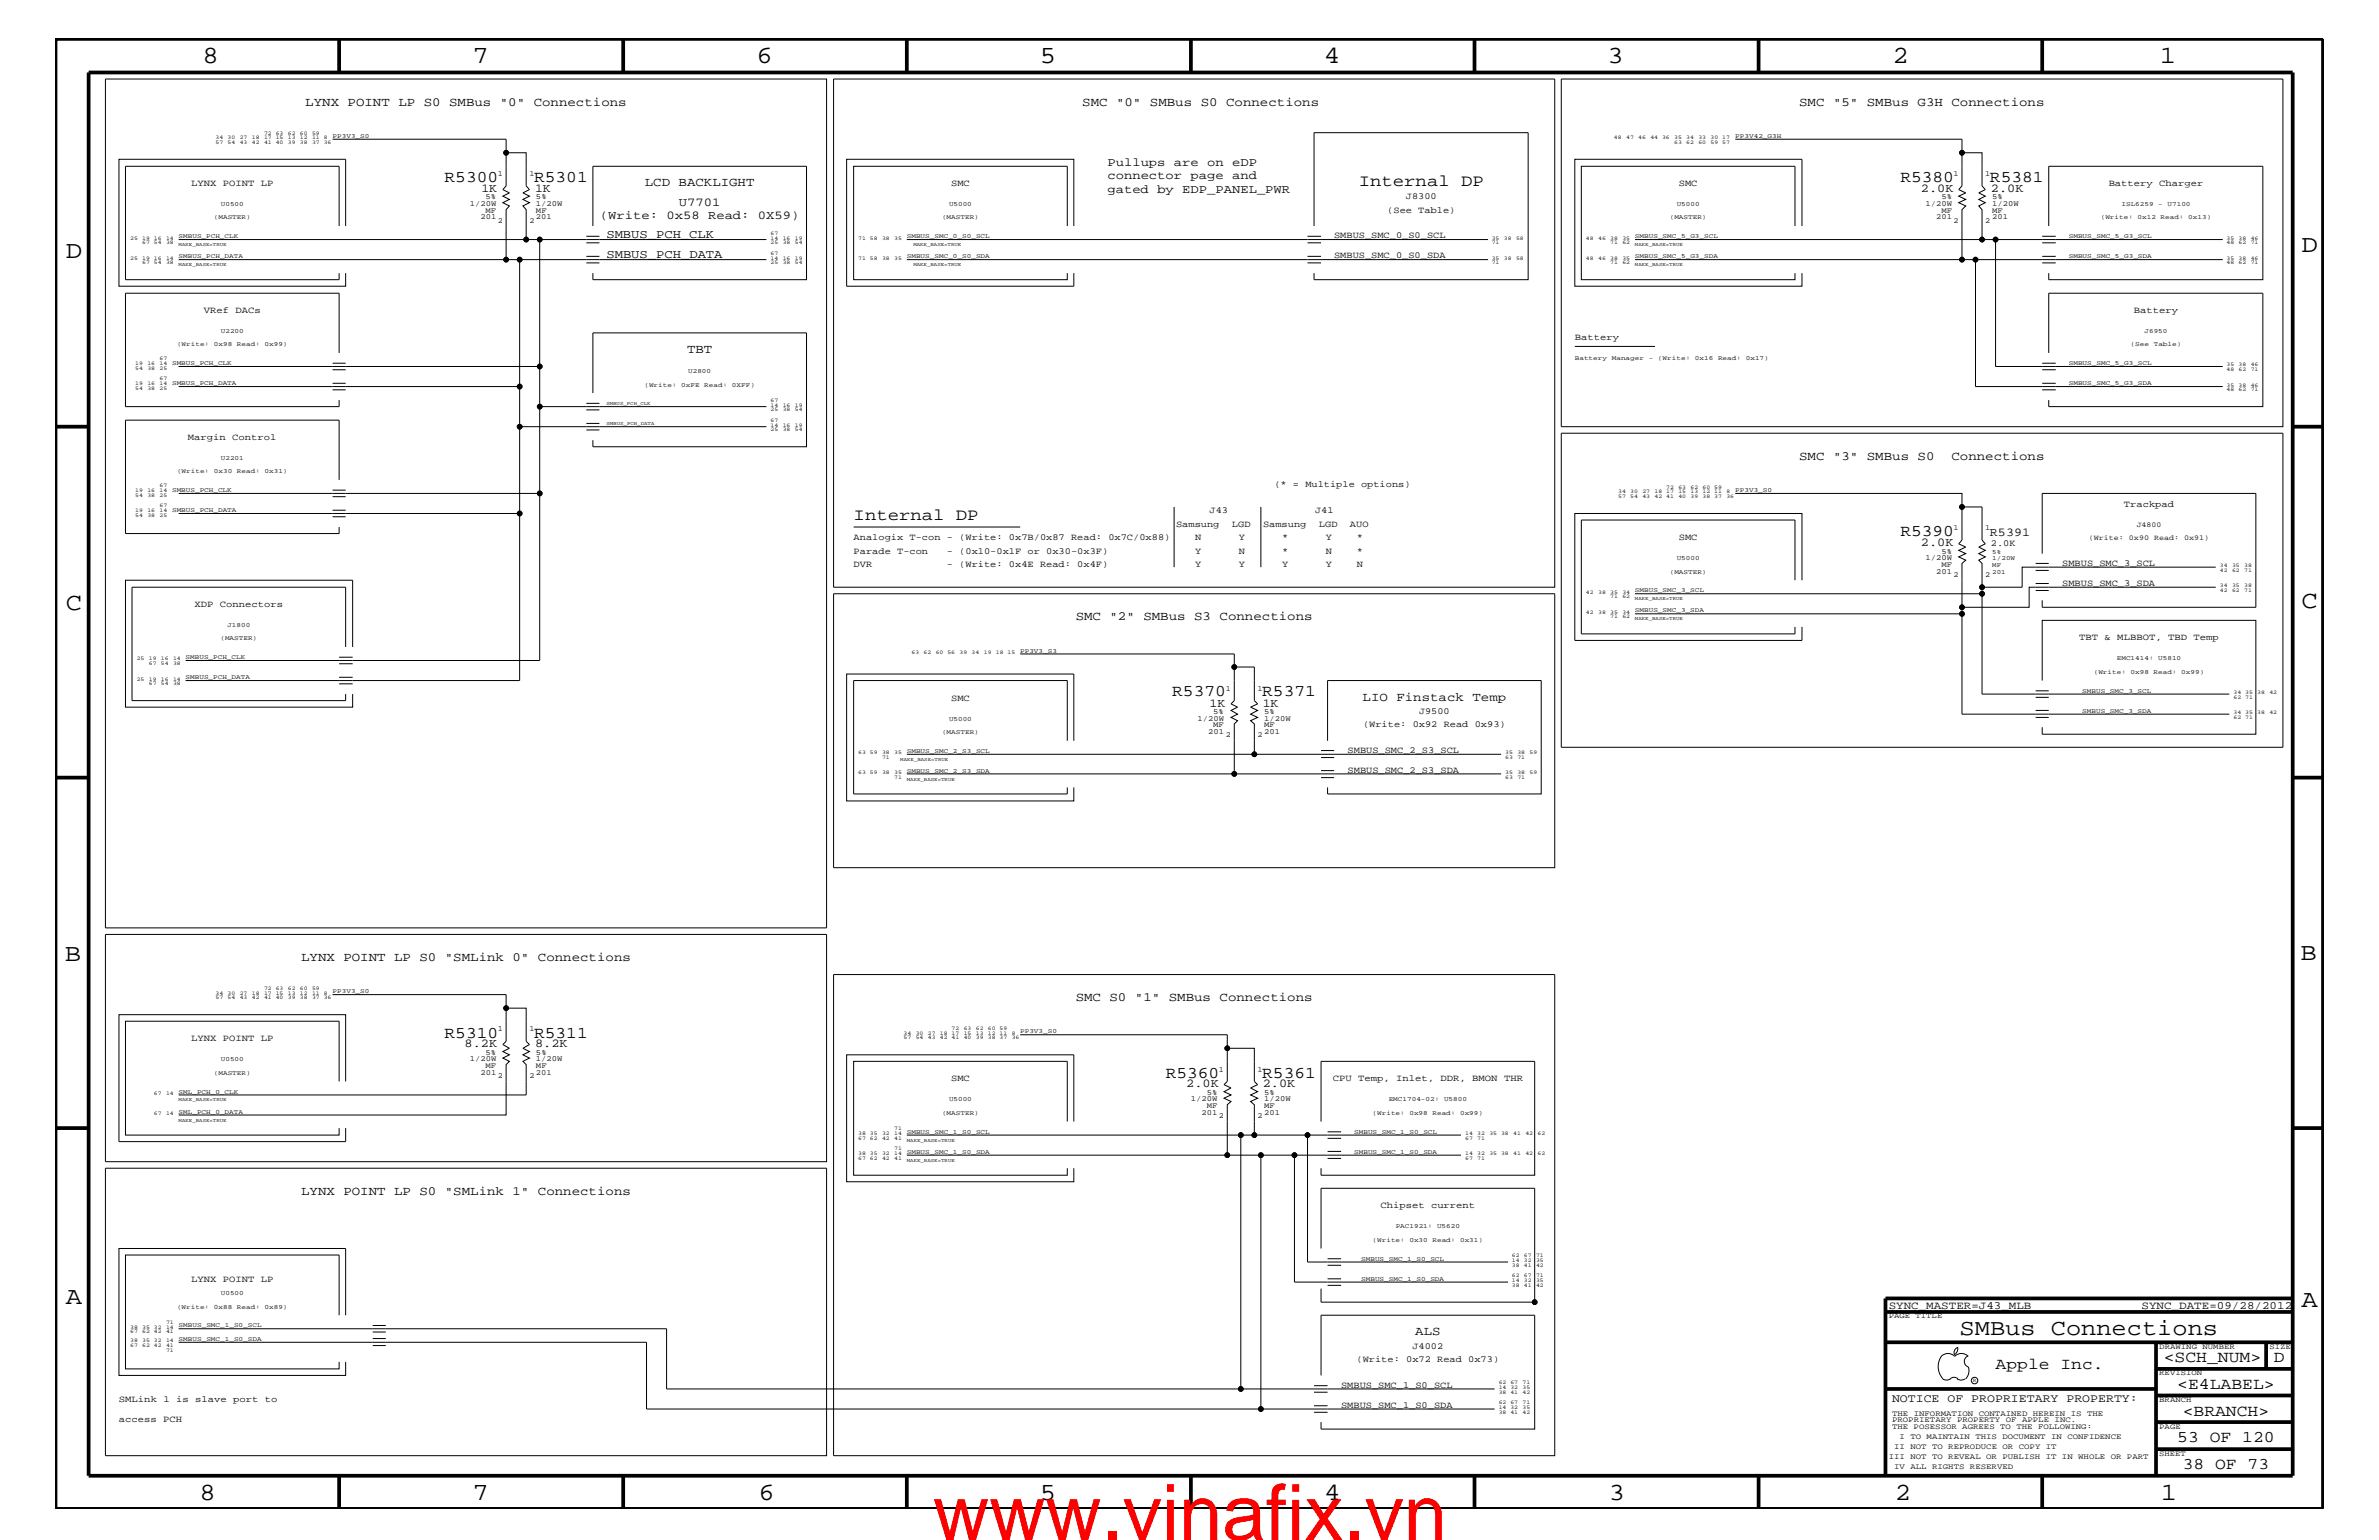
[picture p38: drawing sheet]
<svg xmlns="http://www.w3.org/2000/svg" width="432mm" height="279mm" viewBox="0 0 432 279" stroke-linecap="round" stroke-linejoin="round" font-family="sans-serif">
<defs><g id="words">
<text font-size="14.1" fill="#f00" x="169.3" y="279.4">www.vinafix.vn</text>
<g font-size="4.5">
<text x="36.7" y="11.5">8</text>
<text x="85.8" y="11.5">7</text>
<text x="137.3" y="11.5">6</text>
<text x="188.7" y="11.5">5</text>
<text x="240.3" y="11.5">4</text>
<text x="291.8" y="11.5">3</text>
<text x="343.5" y="11.5">2</text>
<text x="392" y="11.5">1</text>
<text x="11.9" y="46.8">D</text>
<text x="417.7" y="45.7">D</text>
<text x="11.9" y="110.6">C</text>
<text x="417.7" y="110.3">C</text>
<text x="11.8" y="174.3">B</text>
<text x="417.6" y="174.2">B</text>
<text x="11.9" y="236.7">A</text>
<text x="417.7" y="237.1">A</text>
<text x="36.2" y="272.1">8</text>
<text x="85.8" y="272.1">7</text>
<text x="137.7" y="272.1">6</text>
<text x="188.7" y="272.1">5</text>
<text x="240.4" y="272.1">4</text>
<text x="292" y="272.1">3</text>
<text x="343.9" y="272.1">2</text>
<text x="392.2" y="272.1">1</text>
</g>
<text font-size="4.1" x="355.7" y="242.3">SMBus Connections</text>
<g font-size="3">
<text x="80.7" y="33">R5300</text>
<text x="96.9" y="33">R5301</text>
<text x="246.6" y="33.7">Internal DP</text>
<text x="344.9" y="33">R5380</text>
<text x="361.2" y="33">R5381</text>
<text x="154.9" y="94.3">Internal DP</text>
<text x="344.9" y="97.3">R5390</text>
<text x="212.8" y="126.4">R5370</text>
<text x="229.1" y="126.4">R5371</text>
<text x="80.7" y="188.2">R5310</text>
<text x="96.9" y="188.2">R5311</text>
<text x="211.6" y="195.5">R5360</text>
<text x="229.1" y="195.5">R5361</text>
<text x="362.2" y="248.4">Apple Inc.</text>
<text x="392.7" y="247.1">&lt;SCH_NUM&gt;</text>
<text x="395.2" y="252">&lt;E4LABEL&gt;</text>
<text x="412.7" y="247.1">D</text>
<text x="396.2" y="256.8">&lt;BRANCH&gt;</text>
<text x="395.2" y="261.6">53 OF 120</text>
<text x="396.2" y="266.6">38 OF 73</text>
</g>
<g font-size="2.3">
<text x="55.4" y="19.2">LYNX POINT LP S0 SMBus &quot;0&quot; Connections</text>
<text x="196.4" y="19.2">SMC &quot;0&quot; SMBus S0 Connections</text>
<text x="326.6" y="19.2">SMC &quot;5&quot; SMBus G3H Connections</text>
<text x="117.1" y="33.7">LCD BACKLIGHT</text>
<text x="124.7" y="64">TBT</text>
<text x="326.6" y="83.5">SMC &quot;3&quot; SMBus S0</text>
<text x="354.2" y="83.5">Connections</text>
<text x="195.2" y="112.6">SMC &quot;2&quot; SMBus S3 Connections</text>
<text x="247.3" y="127.1">LIO Finstack Temp</text>
<text x="54.7" y="174.4">LYNX POINT LP S0 &quot;SMLink 0&quot; Connections</text>
<text x="195.2" y="181.6">SMC S0 &quot;1&quot; SMBus Connections</text>
<text x="54.7" y="216.9">LYNX POINT LP S0 &quot;SMLink 1&quot; Connections</text>
<text x="256.9" y="242.3">ALS</text>
</g>
<g font-size="2.2">
<text x="87.4" y="34.8">1K</text>
<text x="97.1" y="34.8">1K</text>
<text x="201" y="30.2">Pullups are on eDP</text>
<text x="201" y="35">gated by EDP_PANEL_PWR</text>
<text x="201" y="32.5">connector page and</text>
<text x="348.7" y="34.8">2.0K</text>
<text x="361.4" y="34.8">2.0K</text>
<text x="108.9" y="39.8">(Write: 0x58 Read: 0X59)</text>
<text x="123.2" y="37.4">U7701</text>
<text x="110.1" y="43.2">SMBUS_PCH_CLK</text>
<text x="110.1" y="46.8">SMBUS_PCH_DATA</text>
<text x="348.7" y="99.1">2.0K</text>
<text x="361.2" y="97.3">R5391</text>
<text x="219.5" y="128.2">1K</text>
<text x="229.2" y="128.2">1K</text>
<text x="84.3" y="190">8.2K</text>
<text x="97.1" y="190">8.2K</text>
<text x="215.3" y="197.3">2.0K</text>
<text x="229.2" y="197.3">2.0K</text>
</g>
<text font-size="2.1" x="343.4" y="254.4">NOTICE OF PROPRIETARY PROPERTY:</text>
<g font-size="2">
<text x="342.8" y="237.4">SYNC_MASTER=J43_MLB</text>
<text x="388.7" y="237.4">SYNC_DATE=09/28/2012</text>
</g>
<g font-size="1.7">
<text x="34.7" y="33.7">LYNX POINT LP</text>
<text x="172.6" y="33.7">SMC</text>
<text x="304.7" y="33.7">SMC</text>
<text x="382.7" y="33.7">Battery Charger</text>
<text x="251.8" y="38.6">(See Table)</text>
<text x="255.2" y="36.2">J8300</text>
<text x="242.1" y="43.2">SMBUS_SMC_0_S0_SCL</text>
<text x="242.1" y="46.8">SMBUS_SMC_0_S0_SDA</text>
<text x="37" y="56.8">VRef DACs</text>
<text x="387.3" y="56.8">Battery</text>
<text x="285.8" y="61.7">Battery</text>
<text x="34.1" y="79.9">Margin Control</text>
<text x="231.3" y="88.3">(* = Multiple options)</text>
<text x="213.5" y="95.6">Samsung</text>
<text x="219.5" y="93.2">J43</text>
<text x="223.6" y="95.6">LGD</text>
<text x="229.2" y="95.6">Samsung</text>
<text x="238.7" y="93.2">J41</text>
<text x="239.4" y="95.6">LGD</text>
<text x="245" y="95.6">AUO</text>
<text x="385.5" y="92">Trackpad</text>
<text x="154.9" y="100.4">Parade T-con</text>
<text x="154.9" y="98">Analogix T-con - (Write: 0x7B/0x87 Read: 0x7C/0x88)</text>
<text x="171.9" y="100.4">- (0x10-0x1F or 0x30-0x3F)</text>
<text x="217" y="100.4">Y</text>
<text x="217" y="98">N</text>
<text x="224.8" y="100.4">N</text>
<text x="224.8" y="98">Y</text>
<text x="232.7" y="100.4">*</text>
<text x="232.7" y="98">*</text>
<text x="240.6" y="100.4">N</text>
<text x="240.6" y="98">Y</text>
<text x="246.3" y="100.4">*</text>
<text x="246.3" y="98">*</text>
<text x="304.7" y="98">SMC</text>
<text x="361.4" y="99.1">2.0K</text>
<text x="154.9" y="102.9">DVR</text>
<text x="171.9" y="102.9">- (Write: 0x4E Read: 0x4F)</text>
<text x="217" y="102.9">Y</text>
<text x="224.8" y="102.9">Y</text>
<text x="232.7" y="102.9">Y</text>
<text x="240.6" y="102.9">Y</text>
<text x="246.3" y="102.9">N</text>
<text x="374.3" y="102.6">SMBUS_SMC_3_SCL</text>
<text x="374.3" y="106.3">SMBUS_SMC_3_SDA</text>
<text x="35.3" y="110.2">XDP Connectors</text>
<text x="377.4" y="116.2">TBT &amp; MLBBOT, TBD Temp</text>
<text x="172.6" y="127.1">SMC</text>
<text x="247.4" y="131.9">(Write: 0x92 Read 0x93)</text>
<text x="257.6" y="129.6">J9500</text>
<text x="244.6" y="136.6">SMBUS_SMC_2_S3_SCL</text>
<text x="244.6" y="140.2">SMBUS_SMC_2_S3_SDA</text>
<text x="34.7" y="188.9">LYNX POINT LP</text>
<text x="172.6" y="196.2">SMC</text>
<text x="241.9" y="196.2">CPU Temp, Inlet, DDR, BMON THR</text>
<text x="250.6" y="219.2">Chipset current</text>
<text x="34.7" y="232.6">LYNX POINT LP</text>
<text x="256.4" y="244.7">J4002</text>
<text x="243.4" y="251.7">SMBUS_SMC_1_S0_SCL</text>
<text x="246.2" y="247.1">(Write: 0x72 Read 0x73)</text>
<text x="21.6" y="254.4">SMLink 1 is slave port to</text>
<text x="243.4" y="255.4">SMBUS_SMC_1_S0_SDA</text>
<text x="21.6" y="258">access PCH</text>
</g>
<g font-size="1.4">
<text x="90.3" y="31.9">1</text>
<text x="96.1" y="31.9">1</text>
<text x="354.6" y="31.9">1</text>
<text x="360.3" y="31.9">1</text>
<text x="85.3" y="37.4">1/20W</text>
<text x="87.2" y="39.8">201</text>
<text x="88.1" y="36.2">5%</text>
<text x="88.1" y="38.6">MF</text>
<text x="90.3" y="40.4">2</text>
<text x="96.1" y="40.4">2</text>
<text x="97.3" y="36.2">5%</text>
<text x="97.3" y="37.4">1/20W</text>
<text x="97.3" y="39.8">201</text>
<text x="97.3" y="38.6">MF</text>
<text x="349.5" y="37.4">1/20W</text>
<text x="351.5" y="39.8">201</text>
<text x="352.4" y="36.2">5%</text>
<text x="352.4" y="38.6">MF</text>
<text x="354.6" y="40.4">2</text>
<text x="360.3" y="40.4">2</text>
<text x="361.6" y="38.6">MF</text>
<text x="361.6" y="37.4">1/20W</text>
<text x="361.6" y="36.2">5%</text>
<text x="361.6" y="39.8">201</text>
<text x="387.8" y="95.6">J4800</text>
<text x="349.5" y="101.6">1/20W</text>
<text x="352.4" y="100.4">5%</text>
<text x="354.6" y="96.2">1</text>
<text x="360.3" y="96.2">1</text>
<text x="379.1" y="98">(Write: 0x90 Read: 0x91)</text>
<text x="351.5" y="104.1">201</text>
<text x="352.4" y="102.9">MF</text>
<text x="354.6" y="104.7">2</text>
<text x="360.3" y="104.7">2</text>
<text x="222.5" y="125.3">1</text>
<text x="228.3" y="125.3">1</text>
<text x="217.3" y="130.8">1/20W</text>
<text x="220.2" y="131.9">MF</text>
<text x="220.2" y="129.6">5%</text>
<text x="229.4" y="129.6">5%</text>
<text x="229.4" y="130.8">1/20W</text>
<text x="229.4" y="131.9">MF</text>
<text x="219.3" y="133.2">201</text>
<text x="222.5" y="133.8">2</text>
<text x="228.3" y="133.8">2</text>
<text x="229.4" y="133.2">201</text>
<text x="88.1" y="191.4">5%</text>
<text x="90.3" y="187.1">1</text>
<text x="96.1" y="187.1">1</text>
<text x="97.3" y="191.4">5%</text>
<text x="85.3" y="192.6">1/20W</text>
<text x="87.2" y="195">201</text>
<text x="88.1" y="193.7">MF</text>
<text x="90.3" y="195.6">2</text>
<text x="96.1" y="195.6">2</text>
<text x="97.3" y="192.6">1/20W</text>
<text x="97.3" y="193.7">MF</text>
<text x="97.3" y="195">201</text>
<text x="221.2" y="194.4">1</text>
<text x="228.3" y="194.4">1</text>
<text x="216.2" y="199.8">1/20W</text>
<text x="218.1" y="202.3">201</text>
<text x="219" y="201">MF</text>
<text x="219" y="198.7">5%</text>
<text x="221.2" y="202.9">2</text>
<text x="228.3" y="202.9">2</text>
<text x="229.4" y="202.3">201</text>
<text x="229.4" y="198.7">5%</text>
<text x="229.4" y="201">MF</text>
<text x="229.4" y="199.8">1/20W</text>
<text x="342.8" y="239.2">PAGE TITLE</text>
<text x="391.9" y="244.7">DRAWING NUMBER</text>
<text x="411.9" y="244.7">SIZE</text>
<text x="391.9" y="249.5">REVISION</text>
<text x="343.4" y="256.8">THE INFORMATION CONTAINED HEREIN IS THE</text>
<text x="391.9" y="254.4">BRANCH</text>
<text x="343.4" y="258">PROPRIETARY PROPERTY OF APPLE INC.</text>
<text x="343.4" y="259.3">THE POSESSOR AGREES TO THE FOLLOWING:</text>
<text x="343.8" y="262.9">II NOT TO REPRODUCE OR COPY IT</text>
<text x="344.8" y="261.1">I TO MAINTAIN THIS DOCUMENT IN CONFIDENCE</text>
<text x="391.9" y="259.3">PAGE</text>
<text x="342.8" y="264.7">III NOT TO REVEAL OR PUBLISH IT IN WHOLE OR PART</text>
<text x="343.8" y="266.6">IV ALL RIGHTS RESERVED</text>
<text x="391.9" y="264.1">SHEET</text>
</g>
<g font-size="1.2">
<text x="60.4" y="25">PP3V3_S0</text>
<text x="315" y="25">PP3V42_G3H</text>
<text x="38.8" y="39.8">(MASTER)</text>
<text x="40.1" y="37.4">U0500</text>
<text x="171" y="39.8">(MASTER)</text>
<text x="172.3" y="37.4">U5000</text>
<text x="303.1" y="39.8">(MASTER)</text>
<text x="304.3" y="37.4">U5000</text>
<text x="381.3" y="39.8">(Write:</text>
<text x="385.1" y="37.4">ISL6259</text>
<text x="388" y="39.8">0x12</text>
<text x="391.7" y="37.4">-</text>
<text x="392.2" y="39.8">Read:</text>
<text x="393.4" y="37.4">U7100</text>
<text x="397.2" y="39.8">0x13)</text>
<text x="32.4" y="46.8">SMBUS_PCH_DATA</text>
<text x="32.4" y="43.2">SMBUS_PCH_CLK</text>
<text x="164.6" y="43.2">SMBUS_SMC_0_S0_SCL</text>
<text x="164.6" y="46.8">SMBUS_SMC_0_S0_SDA</text>
<text x="296.8" y="43.2">SMBUS_SMC_5_G3_SCL</text>
<text x="296.8" y="46.8">SMBUS_SMC_5_G3_SDA</text>
<text x="375.5" y="46.8">SMBUS_SMC_5_G3_SDA</text>
<text x="375.5" y="43.2">SMBUS_SMC_5_G3_SCL</text>
<text x="32.1" y="62.9">(Write:</text>
<text x="38.8" y="62.9">0x98</text>
<text x="40.1" y="60.4">U2200</text>
<text x="43" y="62.9">Read:</text>
<text x="48" y="62.9">0x99)</text>
<text x="285.8" y="65.3">Battery</text>
<text x="292.5" y="65.3">Manager</text>
<text x="299.3" y="65.3">-</text>
<text x="300.9" y="65.3">(Write:</text>
<text x="307.6" y="65.3">0x16</text>
<text x="311.8" y="65.3">Read:</text>
<text x="316.9" y="65.3">0x17)</text>
<text x="386.7" y="62.9">(See</text>
<text x="389.3" y="60.4">J6950</text>
<text x="390.9" y="62.9">Table)</text>
<text x="31.2" y="69.9">SMBUS_PCH_DATA</text>
<text x="31.2" y="66.2">SMBUS_PCH_CLK</text>
<text x="117" y="70.1">(Write:</text>
<text x="123.7" y="70.1">0xFE</text>
<text x="124.9" y="67.7">U2800</text>
<text x="127.8" y="70.1">Read:</text>
<text x="132.9" y="70.1">0XFF)</text>
<text x="375.5" y="66.2">SMBUS_SMC_5_G3_SCL</text>
<text x="375.5" y="69.9">SMBUS_SMC_5_G3_SDA</text>
<text x="40.1" y="83.5">U2201</text>
<text x="31.2" y="89.3">SMBUS_PCH_CLK</text>
<text x="32.1" y="85.9">(Write:</text>
<text x="38.8" y="85.9">0x30</text>
<text x="43" y="85.9">Read:</text>
<text x="48" y="85.9">0x31)</text>
<text x="315" y="89.3">PP3V3_S0</text>
<text x="31.2" y="92.9">SMBUS_PCH_DATA</text>
<text x="304.3" y="101.6">U5000</text>
<text x="361.6" y="101.6">1/20W</text>
<text x="361.6" y="100.4">5%</text>
<text x="296.8" y="107.5">SMBUS_SMC_3_SCL</text>
<text x="303.1" y="104.1">(MASTER)</text>
<text x="361.6" y="102.9">MF</text>
<text x="361.6" y="104.1">201</text>
<text x="41.3" y="113.7">J1800</text>
<text x="296.8" y="111.1">SMBUS_SMC_3_SDA</text>
<text x="33.7" y="119.6">SMBUS_PCH_CLK</text>
<text x="40" y="116.2">(MASTER)</text>
<text x="185.2" y="118.4">PP3V3_S3</text>
<text x="384.2" y="119.8">EMC1414:</text>
<text x="391.7" y="119.8">U5810</text>
<text x="33.7" y="123.2">SMBUS_PCH_DATA</text>
<text x="378" y="125.7">SMBUS_SMC_3_SCL</text>
<text x="380" y="122.3">(Write:</text>
<text x="386.7" y="122.3">0x98</text>
<text x="390.9" y="122.3">Read:</text>
<text x="395.9" y="122.3">0x99)</text>
<text x="172.3" y="130.8">U5000</text>
<text x="378" y="129.3">SMBUS_SMC_3_SDA</text>
<text x="164.6" y="136.6">SMBUS_SMC_2_S3_SCL</text>
<text x="171" y="133.2">(MASTER)</text>
<text x="164.6" y="140.2">SMBUS_SMC_2_S3_SDA</text>
<text x="60.4" y="180.2">PP3V3_S0</text>
<text x="185.2" y="187.5">PP3V3_S0</text>
<text x="38.8" y="195">(MASTER)</text>
<text x="40.1" y="192.6">U0500</text>
<text x="32.4" y="202">SML_PCH_0_DATA</text>
<text x="32.4" y="198.4">SML_PCH_0_CLK</text>
<text x="171" y="202.3">(MASTER)</text>
<text x="172.3" y="199.8">U5000</text>
<text x="249.1" y="202.3">(Write:</text>
<text x="252.1" y="199.8">EMC1704-02:</text>
<text x="255.8" y="202.3">0x98</text>
<text x="260" y="202.3">Read:</text>
<text x="262.1" y="199.8">U5800</text>
<text x="265" y="202.3">0x99)</text>
<text x="164.6" y="205.7">SMBUS_SMC_1_S0_SCL</text>
<text x="164.6" y="209.3">SMBUS_SMC_1_S0_SDA</text>
<text x="245.8" y="209.3">SMBUS_SMC_1_S0_SDA</text>
<text x="245.8" y="205.7">SMBUS_SMC_1_S0_SCL</text>
<text x="249.1" y="225.3">(Write:</text>
<text x="253.3" y="222.9">PAC1921:</text>
<text x="255.8" y="225.3">0x30</text>
<text x="260" y="225.3">Read:</text>
<text x="260.8" y="222.9">U5620</text>
<text x="265" y="225.3">0x31)</text>
<text x="247.1" y="228.7">SMBUS_SMC_1_S0_SCL</text>
<text x="247.1" y="232.4">SMBUS_SMC_1_S0_SDA</text>
<text x="32.1" y="237.4">(Write:</text>
<text x="38.8" y="237.4">0x88</text>
<text x="40.1" y="235">U0500</text>
<text x="43" y="237.4">Read:</text>
<text x="48" y="237.4">0x89)</text>
<text x="32.4" y="240.8">SMBUS_SMC_1_S0_SCL</text>
<text x="32.4" y="243.3">SMBUS_SMC_1_S0_SDA</text>
</g>
<g font-size="1">
<text x="39.1" y="25.3">34</text>
<text x="39.1" y="26.2">57</text>
<text x="41.3" y="25.3">30</text>
<text x="41.3" y="26.2">54</text>
<text x="43.5" y="25.3">27</text>
<text x="43.5" y="26.2">43</text>
<text x="45.7" y="25.3">18</text>
<text x="45.7" y="26.2">42</text>
<text x="47.9" y="25.3">17 15</text>
<text x="47.9" y="26.2">41 40</text>
<text x="47.9" y="24.4">72 63</text>
<text x="52.2" y="25.3">13</text>
<text x="52.2" y="26.2">39</text>
<text x="52.2" y="24.4">62</text>
<text x="54.4" y="25.3">12</text>
<text x="54.4" y="26.2">38</text>
<text x="54.4" y="24.4">60</text>
<text x="56.6" y="25.3">11 8</text>
<text x="56.6" y="26.2">37 36</text>
<text x="56.6" y="24.4">59</text>
<text x="292.9" y="25.3">48</text>
<text x="295.1" y="25.3">47</text>
<text x="297.3" y="25.3">46</text>
<text x="299.6" y="25.3">44 36</text>
<text x="303.9" y="25.3">35</text>
<text x="303.9" y="26.2">63</text>
<text x="306.1" y="25.3">34</text>
<text x="306.1" y="26.2">62</text>
<text x="308.3" y="25.3">33</text>
<text x="308.3" y="26.2">60</text>
<text x="310.5" y="25.3">30 17</text>
<text x="310.5" y="26.2">59 57</text>
<text x="23.6" y="47.1">25</text>
<text x="23.6" y="43.5">25</text>
<text x="25.8" y="47.1">19 16</text>
<text x="25.8" y="47.9">67 54</text>
<text x="25.8" y="43.5">19 16</text>
<text x="25.8" y="44.3">67 54</text>
<text x="30.1" y="47.1">14</text>
<text x="30.1" y="47.9">38</text>
<text x="30.1" y="43.5">14</text>
<text x="30.1" y="44.3">38</text>
<text x="139.9" y="43.5">14</text>
<text x="139.9" y="44.3">25</text>
<text x="139.9" y="42.6">67</text>
<text x="139.9" y="47.1">14</text>
<text x="139.9" y="47.9">25</text>
<text x="139.9" y="46.3">67</text>
<text x="142.1" y="43.5">16</text>
<text x="142.1" y="44.3">38</text>
<text x="142.1" y="47.1">16</text>
<text x="142.1" y="47.9">38</text>
<text x="144.3" y="43.5">19</text>
<text x="144.3" y="44.3">54</text>
<text x="144.3" y="47.1">19</text>
<text x="144.3" y="47.9">54</text>
<text x="155.8" y="43.5">71 58</text>
<text x="155.8" y="47.1">71 58</text>
<text x="160.1" y="43.5">38</text>
<text x="160.1" y="47.1">38</text>
<text x="162.3" y="43.5">35</text>
<text x="162.3" y="47.1">35</text>
<text x="270.8" y="43.5">35</text>
<text x="270.8" y="44.3">71</text>
<text x="270.8" y="47.1">35</text>
<text x="270.8" y="47.9">71</text>
<text x="273" y="43.5">38</text>
<text x="273" y="47.1">38</text>
<text x="275.2" y="43.5">58</text>
<text x="275.2" y="47.1">58</text>
<text x="287.9" y="43.5">48</text>
<text x="287.9" y="47.1">48</text>
<text x="290.1" y="43.5">46</text>
<text x="290.1" y="47.1">46</text>
<text x="292.3" y="44.3">71</text>
<text x="292.3" y="47.1">38</text>
<text x="292.3" y="47.9">71</text>
<text x="292.3" y="43.5">38</text>
<text x="294.5" y="47.9">62</text>
<text x="294.5" y="44.3">62</text>
<text x="294.5" y="47.1">35</text>
<text x="294.5" y="43.5">35</text>
<text x="404.1" y="47.1">35</text>
<text x="404.1" y="47.9">48</text>
<text x="404.1" y="43.5">35</text>
<text x="404.1" y="44.3">48</text>
<text x="406.3" y="47.1">38</text>
<text x="406.3" y="47.9">62</text>
<text x="406.3" y="43.5">38</text>
<text x="406.3" y="44.3">62</text>
<text x="408.5" y="47.1">46</text>
<text x="408.5" y="47.9">71</text>
<text x="408.5" y="43.5">46</text>
<text x="408.5" y="44.3">71</text>
<text x="29" y="65.4">67</text>
<text x="24.6" y="69.9">19</text>
<text x="24.6" y="70.7">54</text>
<text x="24.6" y="66.2">19</text>
<text x="24.6" y="67.2">54</text>
<text x="26.8" y="69.9">16</text>
<text x="26.8" y="70.7">38</text>
<text x="26.8" y="66.2">16</text>
<text x="26.8" y="67.2">38</text>
<text x="29" y="69.9">14</text>
<text x="29" y="70.7">25</text>
<text x="29" y="69">67</text>
<text x="29" y="66.2">14</text>
<text x="29" y="67.2">25</text>
<text x="404.1" y="66.5">35</text>
<text x="404.1" y="67.3">48</text>
<text x="404.1" y="70.1">35</text>
<text x="404.1" y="71">48</text>
<text x="406.3" y="66.5">38</text>
<text x="406.3" y="67.3">62</text>
<text x="406.3" y="70.1">38</text>
<text x="406.3" y="71">62</text>
<text x="408.5" y="66.5">46</text>
<text x="408.5" y="67.3">71</text>
<text x="408.5" y="70.1">46</text>
<text x="408.5" y="71">71</text>
<text x="139.9" y="77.4">14</text>
<text x="139.9" y="76.6">67</text>
<text x="139.9" y="73.8">14</text>
<text x="139.9" y="74.6">25</text>
<text x="139.9" y="72.9">67</text>
<text x="142.1" y="77.4">16</text>
<text x="142.1" y="73.8">16</text>
<text x="142.1" y="74.6">38</text>
<text x="144.3" y="77.4">19</text>
<text x="144.3" y="73.8">19</text>
<text x="144.3" y="74.6">54</text>
<text x="139.9" y="78.3">25</text>
<text x="142.1" y="78.3">38</text>
<text x="144.3" y="78.3">54</text>
<text x="24.6" y="89.3">19</text>
<text x="26.8" y="89.3">16</text>
<text x="29" y="89.3">14</text>
<text x="29" y="88.4">67</text>
<text x="293.7" y="89.5">34</text>
<text x="295.9" y="89.5">30</text>
<text x="298.1" y="89.5">27</text>
<text x="300.3" y="89.5">18 17</text>
<text x="302.4" y="88.7">72</text>
<text x="304.6" y="89.5">15</text>
<text x="304.6" y="88.7">63</text>
<text x="306.8" y="89.5">13</text>
<text x="306.8" y="88.7">62</text>
<text x="309" y="89.5">12 11</text>
<text x="309" y="88.7">60 59</text>
<text x="313.4" y="89.5">8</text>
<text x="24.6" y="92.9">19</text>
<text x="24.6" y="93.8">54</text>
<text x="24.6" y="90.2">54</text>
<text x="26.8" y="92.9">16</text>
<text x="26.8" y="93.8">38</text>
<text x="26.8" y="90.2">38</text>
<text x="29" y="92.9">14</text>
<text x="29" y="93.8">25</text>
<text x="29" y="92.1">67</text>
<text x="29" y="90.2">25</text>
<text x="293.7" y="90.4">57</text>
<text x="295.9" y="90.4">54</text>
<text x="298.1" y="90.4">43</text>
<text x="300.3" y="90.4">42 41</text>
<text x="304.6" y="90.4">40</text>
<text x="306.8" y="90.4">39</text>
<text x="309" y="90.4">38 37</text>
<text x="313.4" y="90.4">36</text>
<text x="287.9" y="107.7">42</text>
<text x="290.1" y="107.7">38</text>
<text x="292.3" y="107.7">35</text>
<text x="294.5" y="107.7">34</text>
<text x="402.9" y="106.5">34</text>
<text x="402.9" y="107.4">42</text>
<text x="402.9" y="102.9">34</text>
<text x="402.9" y="103.7">42</text>
<text x="405.1" y="106.5">35</text>
<text x="405.1" y="107.4">62</text>
<text x="405.1" y="102.9">35</text>
<text x="405.1" y="103.7">62</text>
<text x="407.3" y="106.5">38</text>
<text x="407.3" y="107.4">71</text>
<text x="407.3" y="102.9">38</text>
<text x="407.3" y="103.7">71</text>
<text x="287.9" y="111.4">42</text>
<text x="290.1" y="111.4">38</text>
<text x="292.3" y="112.2">71</text>
<text x="292.3" y="111.4">35</text>
<text x="292.3" y="108.6">71</text>
<text x="294.5" y="112.2">62</text>
<text x="294.5" y="111.4">34</text>
<text x="294.5" y="108.6">62</text>
<text x="24.8" y="119.8">25</text>
<text x="27" y="119.8">19</text>
<text x="29.2" y="119.8">16</text>
<text x="31.4" y="119.8">14</text>
<text x="165.4" y="118.6">63</text>
<text x="167.6" y="118.6">62</text>
<text x="169.8" y="118.6">60 56</text>
<text x="174.2" y="118.6">39</text>
<text x="176.4" y="118.6">34</text>
<text x="178.6" y="118.6">19</text>
<text x="180.8" y="118.6">18 15</text>
<text x="24.8" y="123.5">25</text>
<text x="27" y="123.5">19</text>
<text x="27" y="124.3">67</text>
<text x="27" y="120.7">67</text>
<text x="29.2" y="123.5">16</text>
<text x="29.2" y="124.3">54</text>
<text x="29.2" y="120.7">54</text>
<text x="31.4" y="123.5">14</text>
<text x="31.4" y="124.3">38</text>
<text x="31.4" y="120.7">38</text>
<text x="405.4" y="125.9">34 35</text>
<text x="409.7" y="125.9">38</text>
<text x="411.9" y="125.9">42</text>
<text x="405.4" y="126.8">62 71</text>
<text x="405.4" y="129.6">34 35</text>
<text x="405.4" y="130.4">62 71</text>
<text x="409.7" y="129.6">38</text>
<text x="411.9" y="129.6">42</text>
<text x="155.8" y="136.8">63 59</text>
<text x="160.1" y="136.8">38</text>
<text x="160.1" y="137.7">71</text>
<text x="162.3" y="136.8">35</text>
<text x="273.2" y="136.8">35</text>
<text x="273.2" y="137.7">63</text>
<text x="275.4" y="136.8">38</text>
<text x="275.4" y="137.7">71</text>
<text x="277.6" y="136.8">59</text>
<text x="155.8" y="140.4">63 59</text>
<text x="160.1" y="140.4">38</text>
<text x="162.3" y="140.4">35</text>
<text x="162.3" y="141.3">71</text>
<text x="273.2" y="140.4">35</text>
<text x="273.2" y="141.3">63</text>
<text x="275.4" y="140.4">38</text>
<text x="275.4" y="141.3">71</text>
<text x="277.6" y="140.4">59</text>
<text x="47.9" y="179.6">72 63</text>
<text x="52.2" y="179.6">62</text>
<text x="54.4" y="179.6">60</text>
<text x="56.6" y="179.6">59</text>
<text x="39.1" y="180.5">34</text>
<text x="39.1" y="181.3">57</text>
<text x="41.3" y="180.5">30</text>
<text x="41.3" y="181.3">54</text>
<text x="43.5" y="180.5">27</text>
<text x="43.5" y="181.3">43</text>
<text x="45.7" y="180.5">18</text>
<text x="45.7" y="181.3">42</text>
<text x="47.9" y="180.5">17 15</text>
<text x="47.9" y="181.3">41 40</text>
<text x="52.2" y="180.5">13</text>
<text x="52.2" y="181.3">39</text>
<text x="54.4" y="180.5">12</text>
<text x="54.4" y="181.3">38</text>
<text x="56.6" y="180.5">11 8</text>
<text x="56.6" y="181.3">37 36</text>
<text x="164" y="188.6">57</text>
<text x="164" y="187.7">34</text>
<text x="166.2" y="187.7">30</text>
<text x="166.2" y="188.6">54</text>
<text x="168.4" y="188.6">43</text>
<text x="168.4" y="187.7">27</text>
<text x="170.6" y="188.6">42 41</text>
<text x="170.6" y="187.7">18 17</text>
<text x="172.7" y="186.9">72</text>
<text x="174.9" y="187.7">15</text>
<text x="174.9" y="188.6">40</text>
<text x="174.9" y="186.9">63</text>
<text x="177.1" y="187.7">13</text>
<text x="177.1" y="188.6">39</text>
<text x="177.1" y="186.9">62</text>
<text x="179.3" y="188.6">38 37</text>
<text x="179.3" y="187.7">12 11</text>
<text x="179.3" y="186.9">60 59</text>
<text x="183.6" y="187.7">8</text>
<text x="183.6" y="188.6">36</text>
<text x="27.9" y="202.3">67</text>
<text x="27.9" y="198.7">67</text>
<text x="30.1" y="202.3">14</text>
<text x="30.1" y="198.7">14</text>
<text x="155.8" y="205.9">38 35</text>
<text x="155.8" y="206.8">67 62</text>
<text x="155.8" y="209.6">38 35</text>
<text x="160.1" y="205.9">32</text>
<text x="160.1" y="206.8">42</text>
<text x="160.1" y="209.6">32</text>
<text x="162.3" y="205.9">14</text>
<text x="162.3" y="206.8">41</text>
<text x="162.3" y="209.6">14</text>
<text x="162.3" y="205">71</text>
<text x="162.3" y="208.6">71</text>
<text x="265.9" y="209.6">14</text>
<text x="265.9" y="205.9">14</text>
<text x="265.9" y="206.8">67</text>
<text x="268.1" y="209.6">32</text>
<text x="268.1" y="205.9">32</text>
<text x="268.1" y="206.8">71</text>
<text x="270.3" y="209.6">35 38</text>
<text x="270.3" y="205.9">35 38</text>
<text x="274.7" y="209.6">41</text>
<text x="274.7" y="205.9">41</text>
<text x="276.9" y="209.6">42</text>
<text x="276.9" y="205.9">42</text>
<text x="279.1" y="209.6">62</text>
<text x="279.1" y="205.9">62</text>
<text x="155.8" y="210.4">67 62</text>
<text x="160.1" y="210.4">42</text>
<text x="162.3" y="210.4">41</text>
<text x="265.9" y="210.4">67</text>
<text x="268.1" y="210.4">71</text>
<text x="274.4" y="229">14</text>
<text x="274.4" y="229.8">38</text>
<text x="274.4" y="228">62</text>
<text x="274.4" y="232.6">14</text>
<text x="274.4" y="233.5">38</text>
<text x="274.4" y="231.7">62</text>
<text x="276.6" y="229">32</text>
<text x="276.6" y="229.8">41</text>
<text x="276.6" y="228">67</text>
<text x="276.6" y="232.6">32</text>
<text x="276.6" y="233.5">41</text>
<text x="276.6" y="231.7">67</text>
<text x="278.8" y="229">35</text>
<text x="278.8" y="229.8">42</text>
<text x="278.8" y="228">71</text>
<text x="278.8" y="232.6">35</text>
<text x="278.8" y="233.5">42</text>
<text x="278.8" y="231.7">71</text>
<text x="23.6" y="241.1">38</text>
<text x="23.6" y="241.9">67</text>
<text x="23.6" y="243.5">38</text>
<text x="23.6" y="244.4">67</text>
<text x="25.8" y="241.1">35 32</text>
<text x="25.8" y="241.9">62 42</text>
<text x="25.8" y="243.5">35 32</text>
<text x="25.8" y="244.4">62 42</text>
<text x="30.1" y="241.1">14</text>
<text x="30.1" y="241.9">41</text>
<text x="30.1" y="240.2">71</text>
<text x="30.1" y="243.5">14</text>
<text x="30.1" y="244.4">41</text>
<text x="30.1" y="245.2">71</text>
<text x="272" y="252">14 32</text>
<text x="272" y="251.1">62 67</text>
<text x="276.4" y="252">35</text>
<text x="276.4" y="251.1">71</text>
<text x="358.1" y="250.7">R</text>
<text x="272" y="252.8">38 41</text>
<text x="272" y="255.6">14 32</text>
<text x="272" y="256.5">38 41</text>
<text x="272" y="254.7">62 67</text>
<text x="276.4" y="252.8">42</text>
<text x="276.4" y="255.6">35</text>
<text x="276.4" y="256.5">42</text>
<text x="276.4" y="254.7">71</text>
</g>
<g font-size=".9">
<text x="32.4" y="44.6">MAKE_BASE=TRUE</text>
<text x="165.8" y="44.6">MAKE_BASE=TRUE</text>
<text x="296.8" y="44.6">MAKE_BASE=TRUE</text>
<text x="32.4" y="48.3">MAKE_BASE=TRUE</text>
<text x="165.8" y="48.3">MAKE_BASE=TRUE</text>
<text x="296.8" y="48.3">MAKE_BASE=TRUE</text>
<text x="110.1" y="77.2">SMBUS_PCH_DATA</text>
<text x="110.1" y="73.5">SMBUS_PCH_CLK</text>
<text x="296.8" y="108.9">MAKE_BASE=TRUE</text>
<text x="296.8" y="112.6">MAKE_BASE=TRUE</text>
<text x="163.4" y="138">MAKE_BASE=TRUE</text>
<text x="164.6" y="141.7">MAKE_BASE=TRUE</text>
<text x="32.4" y="203.5">MAKE_BASE=TRUE</text>
<text x="32.4" y="199.8">MAKE_BASE=TRUE</text>
<text x="164.6" y="207.1">MAKE_BASE=TRUE</text>
<text x="164.6" y="210.8">MAKE_BASE=TRUE</text>
</g>
</g></defs>
<g fill="none" stroke="#000" stroke-width=".18">
<path d="M19.1 14.3h130.9v154h-130.9zM151.3 14.3h130.9v92.2h-130.9zM283.4 14.3h131v63.1h-131zM60.4 25.3h31.5v2.4M315 25.3h41.1v2.4h3.6v6l.6 .7-1.1 .6 1.1 .6-1.1 .6 1.1 .6-1.1 .6 .5 .6v5.5M356.1 27.7v6l-.6 .7 1.3 .6-1.3 .6 1.3 .6-1.3 .6 1.3 .6-.7 .6v9.1h2.5M32.4 47.1h59.5M32.4 43.5h106.7M61.6 41v-10.8h-38.8v20.5h38.8v-1.1M62.7 41v-12.1h-41.1v23h41.1v-2.3M94.3 47.1h44.8M94.3 47.1v76.4h-60.6"/>
<path d="M95.5 43.5v-5.5l-.6-.6 1.2-.6-1.2-.6 1.2-.6-1.2-.6 1.2-.6-.6-.7v-6h-3.6v6l-.6 .7 1.2 .6-1.2 .6 1.2 .6-1.2 .6 1.2 .6-.6 .6v9.1h2.4M98 43.5v76.3h-64.3M106.4 47.7h2.4M106.4 46.5h2.4M106.4 44.1h2.4M106.4 42.9h2.4M107.6 41v-10.8h38.8v20.5h-38.8v-1.1M164.6 47.1h105.5M164.6 43.5h105.5M193.7 41v-10.8h-38.8v20.5h38.8v-1.1M194.9 41v-12.1h-41.2v23h41.2v-2.3M237.3 47.7h2.5"/>
<path d="M237.3 46.5h2.5M237.3 44.1h2.5M237.3 42.9h2.5M238.5 41v-16.9h38.9v26.6h-38.9v-1.1M296.8 47.1h59.3M296.8 43.5h106.6M325.8 41v-10.8h-38.8v20.5h38.8v-1.1M327.1 41v-12.1h-41.3v23h41.3v-2.3M358.6 47.1h44.8M358.6 47.1v23h44.8M362.2 43.5v23h41.2M370.7 47.7h2.4"/>
<path d="M370.7 46.5h2.4M370.7 44.1h2.4M370.7 42.9h2.4M371.9 41v-10.8h38.8v20.5h-38.8v-1.1M32.4 70.1h61.9M32.4 66.5h65.6M60.4 70.7h2.3M60.4 69.5h2.3M60.4 67.1h2.3M60.4 65.9h2.3M61.6 64v-10.8h-38.8v20.6h38.8v-1.2M94.3 77.4h44.8"/>
<path d="M98 73.8h41.1M106.4 74.4h2.4M106.4 73.2h2.4M106.4 78h2.4M106.4 76.8h2.4M107.6 71.3v-10.9h38.8v20.7h-38.8v-1.2M283.4 78.6h131v57h-131zM285.8 62.9h14.6M370.7 70.7h2.4M370.7 69.5h2.4M370.7 67.1h2.4M370.7 65.9h2.4"/>
<path d="M371.9 64v-10.8h38.8v20.6h-38.8v-1.2M32.4 93.2h61.9M32.4 89.5h65.6M60.4 93.8h2.3M60.4 92.6h2.3M60.4 90.1h2.3M60.4 88.9h2.3M61.6 87.1v-10.9h-38.8v20.6h38.8v-1.2M154.9 95.6h30.3M213.1 92v10.9M228.9 92v10.9M315 89.5h41.1v2.5h3.6v6l.6 .7-1.1 .6 1.1 .6-1.1 .5 1.1 .6-1.1 .6 .5 .6v4.3h7.3v-3.6h35.2"/>
<path d="M356.1 92v6l-.6 .7 1.3 .6-1.3 .6 1.3 .5-1.3 .6 1.3 .6-.7 .6v8h12.2v-3.7h33.9M61.6 119.2h2.4M62.7 117.4v-10.9h-38.7v20.6h38.7v-1.2M64 117.4v-12.1h-41.2v23h41.2v-2.4M151.3 107.7h130.9v49.7h-130.9zM185.2 118.6h38.8v8.5l-.6 .6 1.2 .6-1.2 .6 1.2 .7-1.2 .6 1.2 .6-.6 .5v9.1h-59.4M296.8 107.7h62.9M325.8 105.3v-11h-38.8v20.7h38.8v-1.3M327.1 105.3v-12.1h-41.3v23h41.3v-2.5M356.1 110.2v1.2h-59.3M356.1 111.4v18.2h48.5M359.7 106.5v19.4h44.9"/>
<path d="M369.5 103.5h2.4M369.5 102.2h2.4M369.5 107.1h2.4M369.5 105.9h2.4M370.7 100.4v-10.9h38.7v20.7h-38.7v-1.3M61.6 120.4h2.4M61.6 124.1h2.4M61.6 122.9h2.4M164.6 136.8h107.9M193.7 134.4v-10.9h-38.8v20.5h38.8v-1.1M194.9 134.4v-12.1h-41.2v23h41.2v-2.4M224 121h3.7v6.1l.6 .6-1.3 .6 1.3 .6-1.3 .7 1.3 .6-1.3 .6 .7 .5v5.5"/>
<path d="M239.8 137.4h2.3M239.8 136.2h2.3M239.8 139.8h2.3M241 134.4v-10.9h38.7v20.5h-38.7v-1.1M369.5 126.5h2.4M369.5 125.3h2.4M369.5 130.2h2.4M369.5 128.9h2.4M370.7 123.5v-10.9h38.7v20.6h-38.7v-1.3M224 140.4h48.5M239.8 141.1h2.3M19.1 169.5h130.9v41.3h-130.9z"/>
<path d="M151.3 176.8h130.9v87.3h-130.9zM32.4 198.7h63.1v-5.5l-.6-.6 1.2-.6-1.2-.6 1.2-.6-1.2-.6 1.2-.7-.6-.6v-6h-3.6v6l-.6 .6 1.2 .7-1.2 .6 1.2 .6-1.2 .6 1.2 .6-.6 .6v9.1h-59.5M60.4 180.5h31.5v2.4M61.6 196.2v-10.9h-38.8v20.6h38.8v-1.2M62.7 196.2v-12.1h-41.1v23h41.1v-2.4M185.2 187.7h37.6v2.5M19.1 211.9h130.9v52.2h-130.9zM164.6 205.9h100.6M164.6 209.6h58.2M193.7 203.5v-10.9h-38.8v20.6h38.8v-1.3M194.9 203.5v-12.1h-41.2v23h41.2v-2.5M225.2 205.9v46.1"/>
<path d="M227.7 205.9v-5.5l-.7-.6 1.3-.6-1.3-.5 1.3-.6-1.3-.7 1.3-.6-.6-.6v-6h-4.9v6l-.6 .6 1.2 .6-1.2 .7 1.2 .6-1.2 .5 1.2 .6-.6 .6v9.2h6.1M228.9 209.6h36.3M228.9 209.6v46M235 209.6v23h38.7M237.3 205.9v23.1h36.4M239.8 203.5v-10.9h38.8v20.6h-38.8v-1.3M241 206.5h2.4M241 205.3h2.4M241 210.2h2.4M241 208.9h2.4M61.6 238.6v-10.9h-38.8v20.7h38.8v-1.3M62.7 238.6v-12.1h-41.1v23h41.1v-2.4"/>
<path d="M239.8 226.5v-10.9h38.8v20.6h-38.8v-2.4M241 229.6h2.4M241 228.4h2.4M241 233.2h2.4M241 232h2.4M32.4 241.1h88.6v10.9h150.3M32.4 243.5h84.9v12.1h154M67.6 241.7h2.4M67.6 240.5h2.4M67.6 244.1h2.4M67.6 242.9h2.4M238.5 252.6h2.5"/>
<path d="M238.5 251.4h2.5M238.5 256.2h2.5M238.5 255h2.5M239.8 249.5v-10.9h38.8v20.7h-38.8v-1.3M352.3 246.1a1.72 1.72 0 0 1 2.5 0 1.69 1.69 0 0 1 2.4 0M352.4 246a3.2 3.2 0 0 0 .4 4.3l.8 .1 .4-.2M354 250.2l.7-.3 .7 .3M355.2 250.2l.7 .2 .7-.2M355.3 244.4v.3a1.18 1.18 0 0 1-.6 1.1M355.4 244.4a.99 .99 0 0 0-.6 1.4M357.2 246a1.04 1.04 0 0 0-.7 1 1.04 1.04 0 0 0 .7 1M357.3 248l.1 .7a2.11 2.11 0 0 1-.6 1.5"/>
<circle cx="91.9" cy="27.7" r=".42"/>
<circle cx="356.1" cy="27.7" r=".42"/>
<circle cx="91.9" cy="47.1" r=".42"/>
<circle cx="94.3" cy="47.1" r=".42"/>
<circle cx="95.5" cy="43.5" r=".42"/>
<circle cx="98" cy="43.5" r=".42"/>
<circle cx="356.1" cy="47.1" r=".42"/>
<circle cx="358.6" cy="47.1" r=".42"/>
<circle cx="359.7" cy="43.5" r=".42"/>
<circle cx="362.2" cy="43.5" r=".42"/>
<circle cx="94.3" cy="77.4" r=".42"/>
<circle cx="94.3" cy="70.1" r=".42"/>
<circle cx="98" cy="73.8" r=".42"/>
<circle cx="98" cy="66.5" r=".42"/>
<circle cx="94.3" cy="93.2" r=".42"/>
<circle cx="98" cy="89.5" r=".42"/>
<circle cx="356.1" cy="92" r=".42"/>
<circle cx="356.1" cy="111.4" r=".42"/>
<circle cx="356.1" cy="110.2" r=".42"/>
<circle cx="359.7" cy="107.7" r=".42"/>
<circle cx="359.7" cy="106.5" r=".42"/>
<circle cx="224" cy="121" r=".42"/>
<circle cx="227.7" cy="136.8" r=".42"/>
<circle cx="224" cy="140.4" r=".42"/>
<circle cx="91.9" cy="182.9" r=".42"/>
<circle cx="222.8" cy="190.2" r=".42"/>
<circle cx="222.8" cy="209.6" r=".42"/>
<circle cx="225.2" cy="205.9" r=".42"/>
<circle cx="227.7" cy="205.9" r=".42"/>
<circle cx="228.9" cy="209.6" r=".42"/>
<circle cx="234.9" cy="209.6" r=".42"/>
<circle cx="237.3" cy="205.9" r=".42"/>
<circle cx="278.6" cy="236.2" r=".42"/>
<circle cx="225.2" cy="252" r=".42"/>
<circle cx="228.9" cy="255.6" r=".42"/>
<circle cx="358.4" cy="250.5" r=".59"/>
</g>
<g fill="none" stroke="#000" stroke-width=".68" stroke-linecap="butt">
<path d="M10.1 7.1h411.5v266.7h-411.5zM16.1 13.2h400v254.5h-400zM61.6 7.1v6.1M113.1 7.1v6.1M164.6 7.1v6.1M216.2 7.1v6.1M267.6 7.1v6.1M319.2 7.1v6.1M370.7 7.1v6.1M10.1 77.4h6M416.1 77.4h5.5M10.1 141.1h6"/>
<path d="M416.1 141.1h5.5M10.1 204.7h6M416.1 204.7h5.5M342.2 238h73.9M416.1 235.6h-73.9v32.1M342.2 243.5h73.9M342.2 252h49.1M391.3 248.4h24.8M391.3 243.5v24.2M391.3 258h24.8M391.3 253.2h24.8M411.3 243.5v4.9"/>
<path d="M61.6 267.7v6.1M113.1 267.7v6.1M164.6 267.7v6.1M216.2 268v5.8M267.6 267.7v6.1M319.2 267.7v6.1M370.7 267.7v6.1M391.3 262.9h24.8"/>
</g>
<g fill="#000">
<circle cx="91.9" cy="27.7" r=".42"/>
<circle cx="356.1" cy="27.7" r=".42"/>
<circle cx="91.9" cy="47.1" r=".42"/>
<circle cx="94.3" cy="47.1" r=".42"/>
<circle cx="95.5" cy="43.5" r=".42"/>
<circle cx="98" cy="43.5" r=".42"/>
<circle cx="356.1" cy="47.1" r=".42"/>
<circle cx="358.6" cy="47.1" r=".42"/>
<circle cx="359.7" cy="43.5" r=".42"/>
<circle cx="362.2" cy="43.5" r=".42"/>
<circle cx="94.3" cy="77.4" r=".42"/>
<circle cx="94.3" cy="70.1" r=".42"/>
<circle cx="98" cy="73.8" r=".42"/>
<circle cx="98" cy="66.5" r=".42"/>
<circle cx="94.3" cy="93.2" r=".42"/>
<circle cx="98" cy="89.5" r=".42"/>
<circle cx="356.1" cy="92" r=".42"/>
<circle cx="356.1" cy="111.4" r=".42"/>
<circle cx="356.1" cy="110.2" r=".42"/>
<circle cx="359.7" cy="107.7" r=".42"/>
<circle cx="359.7" cy="106.5" r=".42"/>
<circle cx="224" cy="121" r=".42"/>
<circle cx="227.7" cy="136.8" r=".42"/>
<circle cx="224" cy="140.4" r=".42"/>
<circle cx="91.9" cy="182.9" r=".42"/>
<circle cx="222.8" cy="190.2" r=".42"/>
<circle cx="222.8" cy="209.6" r=".42"/>
<circle cx="225.2" cy="205.9" r=".42"/>
<circle cx="227.7" cy="205.9" r=".42"/>
<circle cx="228.9" cy="209.6" r=".42"/>
<circle cx="234.9" cy="209.6" r=".42"/>
<circle cx="237.3" cy="205.9" r=".42"/>
<circle cx="278.6" cy="236.2" r=".42"/>
<circle cx="225.2" cy="252" r=".42"/>
<circle cx="228.9" cy="255.6" r=".42"/>
</g>
<use href="#words"/>
</svg>
